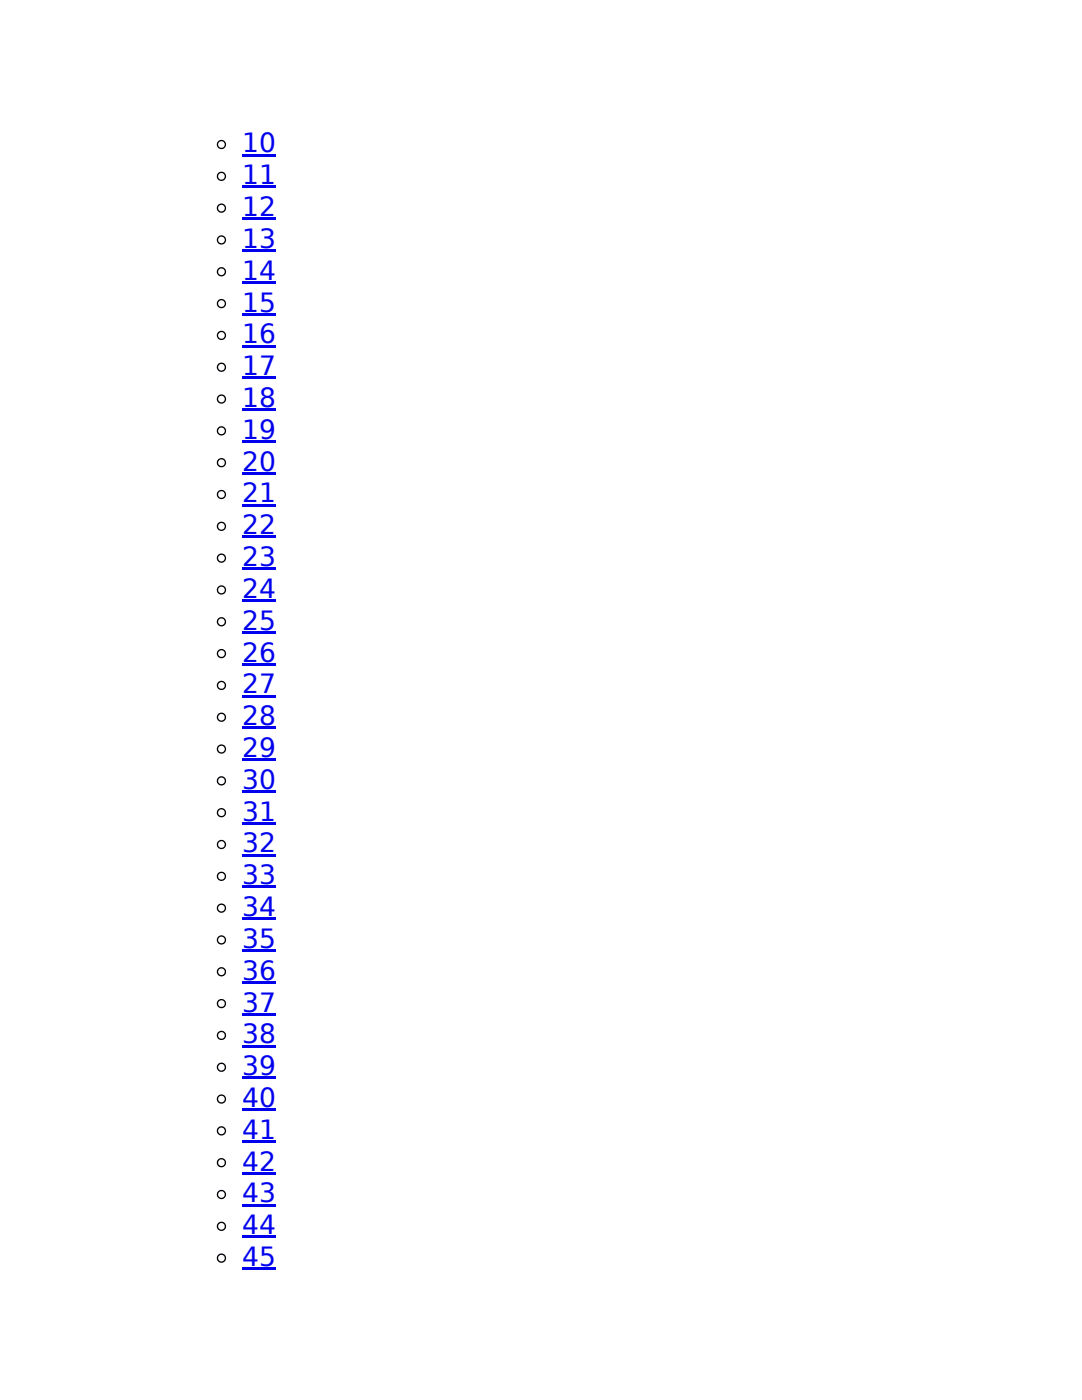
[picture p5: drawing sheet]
<svg xmlns="http://www.w3.org/2000/svg" width="216mm" height="279mm" viewBox="0 0 216 279" stroke-linecap="round" stroke-linejoin="round" font-family="sans-serif">
<defs><g id="words">
<g font-size="5.3" fill="#00e">
<text x="48.3" y="30.4">10</text>
<text x="48.3" y="36.8">11</text>
<text x="48.3" y="43.1">12</text>
<text x="48.3" y="49.5">13</text>
<text x="48.3" y="55.8">14</text>
<text x="48.3" y="62.2">15</text>
<text x="48.3" y="68.5">16</text>
<text x="48.3" y="74.9">17</text>
<text x="48.3" y="81.2">18</text>
<text x="48.3" y="87.6">19</text>
<text x="48.3" y="93.9">20</text>
<text x="48.3" y="100.3">21</text>
<text x="48.3" y="106.6">22</text>
<text x="48.3" y="113">23</text>
<text x="48.3" y="119.3">24</text>
<text x="48.3" y="125.7">25</text>
<text x="48.3" y="132">26</text>
<text x="48.3" y="138.4">27</text>
<text x="48.3" y="144.7">28</text>
<text x="48.3" y="151.1">29</text>
<text x="48.3" y="157.4">30</text>
<text x="48.3" y="163.8">31</text>
<text x="48.3" y="170.1">32</text>
<text x="48.3" y="176.5">33</text>
<text x="48.3" y="182.8">34</text>
<text x="48.3" y="189.2">35</text>
<text x="48.3" y="195.5">36</text>
<text x="48.3" y="201.9">37</text>
<text x="48.3" y="208.2">38</text>
<text x="48.3" y="214.6">39</text>
<text x="48.3" y="220.9">40</text>
<text x="48.3" y="227.3">41</text>
<text x="48.3" y="233.6">42</text>
<text x="48.3" y="240">43</text>
<text x="48.3" y="246.3">44</text>
<text x="48.3" y="252.7">45</text>
</g>
</g></defs>
<circle cx="44.2" cy="28.8" r=".79" fill="none" stroke="#000" stroke-width=".26"/>
<path d="M48.3 30.7h6.8v.5h-6.8z" fill="#00e"/>
<circle cx="44.2" cy="35.2" r=".79" fill="none" stroke="#000" stroke-width=".26"/>
<path d="M48.3 37h6.8v.6h-6.8z" fill="#00e"/>
<circle cx="44.2" cy="41.5" r=".79" fill="none" stroke="#000" stroke-width=".26"/>
<path d="M48.3 43.4h6.8v.5h-6.8z" fill="#00e"/>
<circle cx="44.2" cy="47.9" r=".79" fill="none" stroke="#000" stroke-width=".26"/>
<path d="M48.3 49.7h6.8v.6h-6.8z" fill="#00e"/>
<circle cx="44.2" cy="54.2" r=".79" fill="none" stroke="#000" stroke-width=".26"/>
<path d="M48.3 56.1h6.8v.5h-6.8z" fill="#00e"/>
<circle cx="44.2" cy="60.6" r=".79" fill="none" stroke="#000" stroke-width=".26"/>
<path d="M48.3 62.4h6.8v.6h-6.8z" fill="#00e"/>
<circle cx="44.2" cy="66.9" r=".79" fill="none" stroke="#000" stroke-width=".26"/>
<path d="M48.3 68.8h6.8v.5h-6.8z" fill="#00e"/>
<circle cx="44.2" cy="73.3" r=".79" fill="none" stroke="#000" stroke-width=".26"/>
<path d="M48.3 75.1h6.8v.6h-6.8z" fill="#00e"/>
<circle cx="44.2" cy="79.6" r=".79" fill="none" stroke="#000" stroke-width=".26"/>
<path d="M48.3 81.5h6.8v.5h-6.8z" fill="#00e"/>
<circle cx="44.2" cy="86" r=".79" fill="none" stroke="#000" stroke-width=".26"/>
<path d="M48.3 87.8h6.8v.6h-6.8z" fill="#00e"/>
<circle cx="44.2" cy="92.3" r=".79" fill="none" stroke="#000" stroke-width=".26"/>
<path d="M48.3 94.2h6.8v.5h-6.8z" fill="#00e"/>
<circle cx="44.2" cy="98.7" r=".79" fill="none" stroke="#000" stroke-width=".26"/>
<path d="M48.3 100.5h6.8v.6h-6.8z" fill="#00e"/>
<circle cx="44.2" cy="105" r=".79" fill="none" stroke="#000" stroke-width=".26"/>
<path d="M48.3 106.9h6.8v.5h-6.8z" fill="#00e"/>
<circle cx="44.2" cy="111.4" r=".79" fill="none" stroke="#000" stroke-width=".26"/>
<path d="M48.3 113.2h6.8v.6h-6.8z" fill="#00e"/>
<circle cx="44.2" cy="117.7" r=".79" fill="none" stroke="#000" stroke-width=".26"/>
<path d="M48.3 119.6h6.8v.5h-6.8z" fill="#00e"/>
<circle cx="44.2" cy="124.1" r=".79" fill="none" stroke="#000" stroke-width=".26"/>
<path d="M48.3 125.9h6.8v.6h-6.8z" fill="#00e"/>
<circle cx="44.2" cy="130.4" r=".79" fill="none" stroke="#000" stroke-width=".26"/>
<path d="M48.3 132.3h6.8v.5h-6.8z" fill="#00e"/>
<circle cx="44.2" cy="136.8" r=".79" fill="none" stroke="#000" stroke-width=".26"/>
<path d="M48.3 138.6h6.8v.6h-6.8z" fill="#00e"/>
<circle cx="44.2" cy="143.1" r=".79" fill="none" stroke="#000" stroke-width=".26"/>
<path d="M48.3 145h6.8v.5h-6.8z" fill="#00e"/>
<circle cx="44.2" cy="149.5" r=".79" fill="none" stroke="#000" stroke-width=".26"/>
<path d="M48.3 151.3h6.8v.6h-6.8z" fill="#00e"/>
<circle cx="44.2" cy="155.8" r=".79" fill="none" stroke="#000" stroke-width=".26"/>
<path d="M48.3 157.7h6.8v.5h-6.8z" fill="#00e"/>
<circle cx="44.2" cy="162.2" r=".79" fill="none" stroke="#000" stroke-width=".26"/>
<path d="M48.3 164h6.8v.6h-6.8z" fill="#00e"/>
<circle cx="44.2" cy="168.5" r=".79" fill="none" stroke="#000" stroke-width=".26"/>
<path d="M48.3 170.4h6.8v.5h-6.8z" fill="#00e"/>
<circle cx="44.2" cy="174.9" r=".79" fill="none" stroke="#000" stroke-width=".26"/>
<path d="M48.3 176.7h6.8v.6h-6.8z" fill="#00e"/>
<circle cx="44.2" cy="181.2" r=".79" fill="none" stroke="#000" stroke-width=".26"/>
<path d="M48.3 183.1h6.8v.5h-6.8z" fill="#00e"/>
<circle cx="44.2" cy="187.6" r=".79" fill="none" stroke="#000" stroke-width=".26"/>
<path d="M48.3 189.4h6.8v.6h-6.8z" fill="#00e"/>
<circle cx="44.2" cy="193.9" r=".79" fill="none" stroke="#000" stroke-width=".26"/>
<path d="M48.3 195.8h6.8v.5h-6.8z" fill="#00e"/>
<circle cx="44.2" cy="200.3" r=".79" fill="none" stroke="#000" stroke-width=".26"/>
<path d="M48.3 202.1h6.8v.6h-6.8z" fill="#00e"/>
<circle cx="44.2" cy="206.6" r=".79" fill="none" stroke="#000" stroke-width=".26"/>
<path d="M48.3 208.5h6.8v.5h-6.8z" fill="#00e"/>
<circle cx="44.2" cy="213" r=".79" fill="none" stroke="#000" stroke-width=".26"/>
<path d="M48.3 214.8h6.8v.6h-6.8z" fill="#00e"/>
<circle cx="44.2" cy="219.3" r=".79" fill="none" stroke="#000" stroke-width=".26"/>
<path d="M48.3 221.2h6.8v.5h-6.8z" fill="#00e"/>
<circle cx="44.2" cy="225.7" r=".79" fill="none" stroke="#000" stroke-width=".26"/>
<path d="M48.3 227.5h6.8v.6h-6.8z" fill="#00e"/>
<circle cx="44.2" cy="232" r=".79" fill="none" stroke="#000" stroke-width=".26"/>
<path d="M48.3 233.9h6.8v.5h-6.8z" fill="#00e"/>
<circle cx="44.2" cy="238.4" r=".79" fill="none" stroke="#000" stroke-width=".26"/>
<path d="M48.3 240.2h6.8v.6h-6.8z" fill="#00e"/>
<circle cx="44.2" cy="244.7" r=".79" fill="none" stroke="#000" stroke-width=".26"/>
<path d="M48.3 246.6h6.8v.5h-6.8z" fill="#00e"/>
<circle cx="44.2" cy="251.1" r=".79" fill="none" stroke="#000" stroke-width=".26"/>
<path d="M48.3 252.9h6.8v.6h-6.8z" fill="#00e"/>
<use href="#words"/>
</svg>
